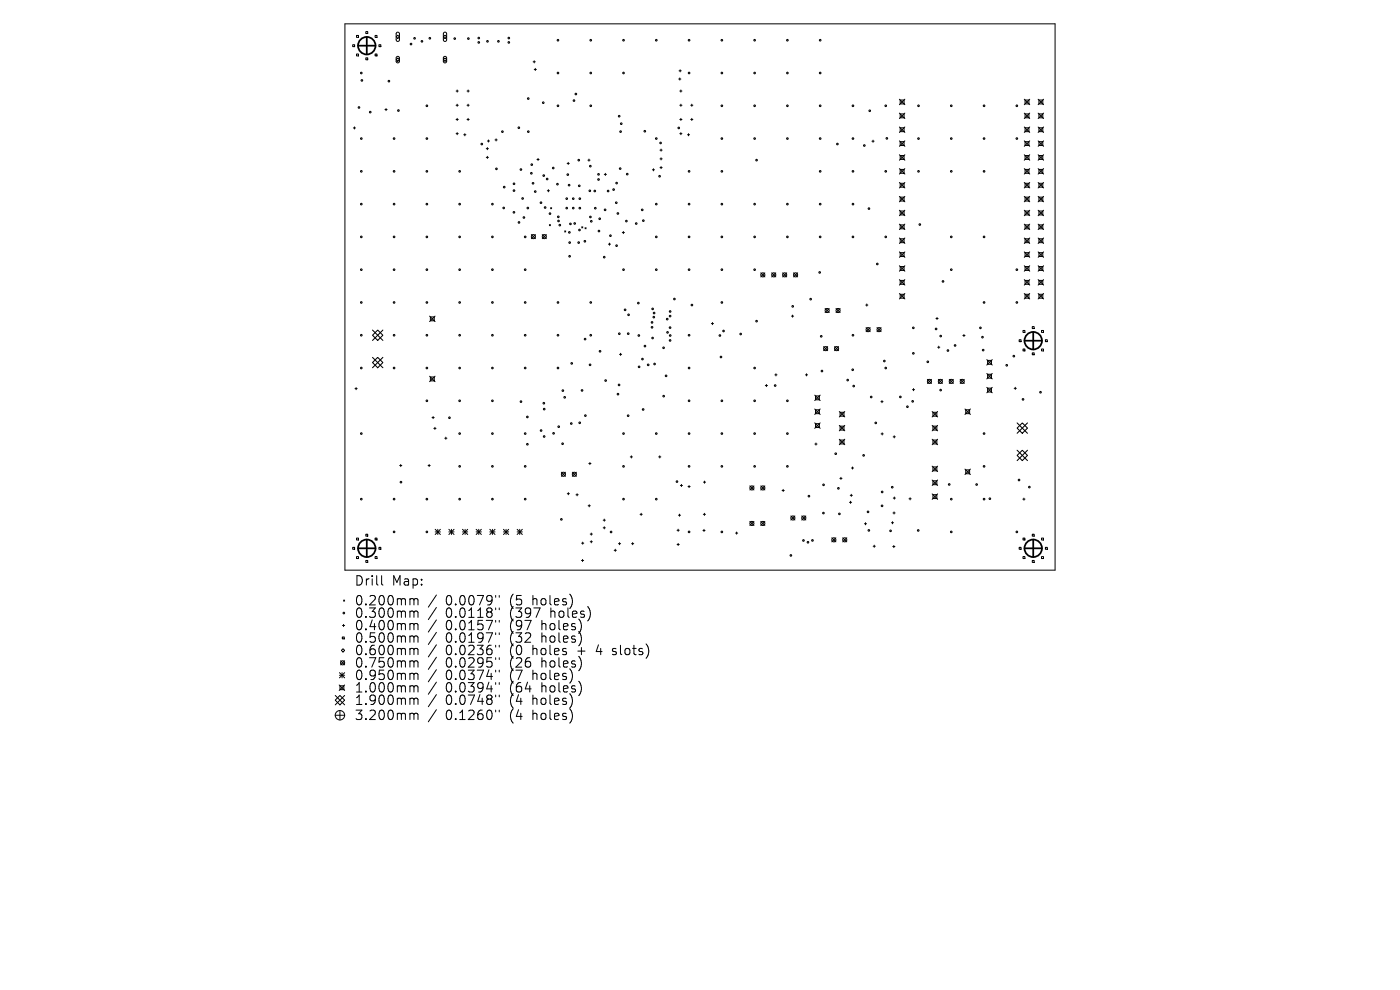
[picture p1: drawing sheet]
<svg xmlns="http://www.w3.org/2000/svg" width="297mm" height="210mm" viewBox="0 0 297 210" stroke-linecap="round" stroke-linejoin="round" font-family="sans-serif">
<defs><g id="words">
<g font-size="2.8">
<text x="75.1" y="124.5">Drill</text>
<text x="83.1" y="124.5">Map:</text>
<text x="75.1" y="128.7">0.200mm</text>
<text x="75.1" y="131.3">0.300mm</text>
<text x="94.6" y="128.7">0.0079&quot;</text>
<text x="94.6" y="131.3">0.0118&quot;</text>
<text x="108.3" y="128.7">(5</text>
<text x="108.3" y="131.3">(397</text>
<text x="113.2" y="128.7">holes)</text>
<text x="117.1" y="131.3">holes)</text>
<text x="75.1" y="134">0.400mm</text>
<text x="75.1" y="136.6">0.500mm</text>
<text x="94.6" y="134">0.0157&quot;</text>
<text x="94.6" y="136.6">0.0197&quot;</text>
<text x="108.3" y="134">(97</text>
<text x="108.3" y="136.6">(32</text>
<text x="115.2" y="134">holes)</text>
<text x="115.2" y="136.6">holes)</text>
<text x="75.1" y="139.3">0.600mm</text>
<text x="75.1" y="141.9">0.750mm</text>
<text x="94.6" y="139.3">0.0236&quot;</text>
<text x="94.6" y="141.9">0.0295&quot;</text>
<text x="108.3" y="139.3">(0</text>
<text x="108.3" y="141.9">(26</text>
<text x="113.2" y="139.3">holes</text>
<text x="115.2" y="141.9">holes)</text>
<text x="123" y="139.3">+</text>
<text x="127.2" y="139.3">4</text>
<text x="130.8" y="139.3">slots)</text>
<text x="75.1" y="144.5">0.950mm</text>
<text x="75.1" y="147.2">1.000mm</text>
<text x="75.1" y="149.8">1.900mm</text>
<text x="94.6" y="144.5">0.0374&quot;</text>
<text x="94.6" y="147.2">0.0394&quot;</text>
<text x="94.6" y="149.8">0.0748&quot;</text>
<text x="108.3" y="144.5">(7</text>
<text x="108.3" y="147.2">(64</text>
<text x="108.3" y="149.8">(4</text>
<text x="113.2" y="144.5">holes)</text>
<text x="113.2" y="149.8">holes)</text>
<text x="115.2" y="147.2">holes)</text>
<text x="75.1" y="153">3.200mm</text>
<text x="94.6" y="153">0.1260&quot;</text>
<text x="108.3" y="153">(4</text>
<text x="113.2" y="153">holes)</text>
</g>
</g></defs>
<g fill="none" stroke="#000" stroke-width=".21">
<path d="M73.2 5.1h150.6v115.8h-150.6zM74.8 9.5h.4v.4h-.4zM75.6 7.5h.4v.4h-.4zM75.6 11.5h.4v.4h-.4zM77.6 6.7h.4v.4h-.4zM77.6 12.3h.4v.4h-.4zM79.6 7.5h.4v.4h-.4zM79.6 11.5h.4v.4h-.4zM80.4 9.5h.4v.4h-.4zM84.1 6.9l.4-.1 .2 .3v1.4l-.2 .3-.5-.3zM84.1 12.1l.4-.1 .2 .2v.9l-.2 .2-.4-.2zM84.4 7.5l.3 .3-.3 .4-.4-.4z"/>
<path d="M84.4 12.3l.3 .3-.3 .4-.4-.4zM94.2 6.9l.3-.1 .2 .3v1.4l-.2 .3-.4-.3zM94.2 12.1l.3-.1 .2 .2v.9l-.2 .2-.4-.2zM94.4 7.5l.4 .3-.4 .4-.3-.4zM94.4 12.3l.4 .3-.4 .4-.3-.4zM96.8 19.3h.4M97 19.1v.4M99.1 19.3h.4M99.3 19.1v.4M113.1 13.1h.5M113.3 12.9v.4M113.3 14.7h.5"/>
<path d="M113.6 14.5v.5M144 16.8h.4M144.1 15h.4M144.2 19.3h.5M144.2 16.5v.5M144.3 14.8v.5M144.4 19.1v.4M75 27.1h.4M75.2 26.9v.5M81.7 23.2h.4M81.9 23v.5M96.8 22.3h.4"/>
<path d="M96.8 25.3h.4M96.8 28.4h.4M97 22.1v.5M97 25.1v.5M97 28.1v.5M98.4 28.6h.4M98.6 28.4v.4M99.1 22.3h.4M99.1 25.3h.4M99.3 22.1v.5M99.3 25.1v.5M103.2 31.5h.4"/>
<path d="M103.2 33.4h.4M103.4 31.3v.5M103.4 33.2v.4M103.4 29.9h.5M103.6 29.7v.4M105 29.7h.5M105.2 29.4v.5M113.9 33.8h.5M114.1 33.6v.5M120.3 34.7h.5M120.5 34.4v.5M124.7 34h.5"/>
<path d="M124.9 33.7v.5M128.2 37h.5M128.4 36.8v.4M138.4 36h.5M138.6 35.8v.4M140 31.8h.5M140 33.7h.5M140 35.6h.5M140.2 31.6v.5M140.2 33.5v.4M140.2 35.3v.5M144.2 22.3h.5"/>
<path d="M144.2 25.3h.5M144.2 28.4h.5M144.4 22.1v.5M144.4 25.1v.5M144.4 28.1v.5M145.8 28.6h.5M146.1 28.4v.4M146.5 22.3h.5M146.5 25.3h.5M146.8 22.1v.5M146.8 25.1v.5M185 30h.4"/>
<path d="M185.2 29.7v.5M190.8 21.1l1.2 1.1M190.8 24l1.2 1.2M190.8 26.9l1.2 1.2M190.8 29.9l1.2 1.1M190.8 32.8l1.2 1.2M190.8 35.8l1.2 1.1M190.8 38.7l1.2 1.2M191 21.2h.8v.8h-.8zM191 24.2h.8v.8h-.8zM191 27.1h.8v.8h-.8zM191 30.1h.8v.8h-.8z"/>
<path d="M191 33h.8v.8h-.8zM191 35.9h.8v.9h-.8zM191 38.9h.8v.8h-.8zM192 32.8l-1.2 1.2M192 21.1l-1.2 1.1M192 24l-1.2 1.2M192 26.9l-1.2 1.2M192 29.9l-1.2 1.1M192 35.8l-1.2 1.1M192 38.7l-1.2 1.2M217.3 21.1l1.2 1.1M217.3 24l1.2 1.2"/>
<path d="M217.3 26.9l1.2 1.2M217.3 29.9l1.2 1.1M217.3 32.8l1.2 1.2M217.3 35.8l1.2 1.1M217.3 38.7l1.2 1.2M217.5 21.2h.8v.8h-.8zM217.5 24.2h.8v.8h-.8zM217.5 27.1h.8v.8h-.8zM217.5 30.1h.8v.8h-.8zM217.5 33h.8v.8h-.8zM217.5 35.9h.8v.9h-.8zM217.5 38.9h.8v.8h-.8z"/>
<path d="M218.5 21.1l-1.2 1.1M218.5 24l-1.2 1.2M218.5 26.9l-1.2 1.2M218.5 29.9l-1.2 1.1M218.5 35.8l-1.2 1.1M218.5 32.8l-1.2 1.2M218.5 38.7l-1.2 1.2M220.2 24l1.2 1.2M220.2 26.9l1.2 1.2M220.2 29.9l1.2 1.1M220.2 32.8l1.2 1.2M220.2 35.8l1.2 1.1"/>
<path d="M220.2 38.7l1.2 1.2M220.2 21.1l1.2 1.1M220.4 21.2h.8v.8h-.8zM220.4 24.2h.8v.8h-.8zM220.4 27.1h.8v.8h-.8zM220.4 30.1h.8v.8h-.8zM220.4 33h.8v.8h-.8zM220.4 35.9h.8v.9h-.8zM220.4 38.9h.8v.8h-.8zM221.4 21.1l-1.2 1.1M221.4 24l-1.2 1.2M221.4 26.9l-1.2 1.2"/>
<path d="M221.4 32.8l-1.2 1.2M221.4 29.9l-1.2 1.1M221.4 35.8l-1.2 1.1M221.4 38.7l-1.2 1.2M112.7 49.8l.9 .8M113.6 49.8l-.9 .8M115 49.8l.9 .8M115.9 49.8l-.9 .8M116.1 40.5h.5M116.3 40.2v.5M116.5 47.6l.3 .3M116.8 47.6l-.3 .3"/>
<path d="M116.8 44.1l.2 .2M117 44.1l-.2 .2M119.8 49l.2 .2M120 49l-.2 .2M123.4 48.1l.2 .2M123.6 48.1l-.2 .2M124.1 48.3l.2 .2M124.3 48.3l-.2 .2M129.1 51.8h.4M129.3 51.6v.4M132 49.3h.5M132.2 49.1v.5"/>
<path d="M161.4 57.9l.9 .8M162.3 57.9l-.9 .8M163.7 57.9l.9 .8M164.6 57.9l-.9 .8M166 57.9l.9 .8M166.9 57.9l-.9 .8M168.3 57.9l.9 .8M169.2 57.9l-.9 .8M190.8 41.7l1.2 1.1M190.8 44.6l1.2 1.2M190.8 47.5l1.2 1.2M190.8 50.5l1.2 1.1"/>
<path d="M190.8 53.4l1.2 1.2M190.8 56.4l1.2 1.1M190.8 59.3l1.2 1.2M191 41.8h.8v.8h-.8zM191 44.8h.8v.8h-.8zM191 47.7h.8v.8h-.8zM191 50.7h.8v.8h-.8zM191 53.6h.8v.8h-.8zM191 56.5h.8v.9h-.8zM191 59.5h.8v.8h-.8zM192 41.7l-1.2 1.1M192 44.6l-1.2 1.2"/>
<path d="M192 47.5l-1.2 1.2M192 50.5l-1.2 1.1M192 53.4l-1.2 1.2M192 56.4l-1.2 1.1M192 59.3l-1.2 1.2M217.3 41.7l1.2 1.1M217.3 44.6l1.2 1.2M217.3 47.5l1.2 1.2M217.3 50.5l1.2 1.1M217.3 53.4l1.2 1.2M217.3 56.4l1.2 1.1M217.3 59.3l1.2 1.2"/>
<path d="M217.5 41.8h.8v.8h-.8zM217.5 44.8h.8v.8h-.8zM217.5 47.7h.8v.8h-.8zM217.5 50.7h.8v.8h-.8zM217.5 53.6h.8v.8h-.8zM217.5 56.5h.8v.9h-.8zM217.5 59.5h.8v.8h-.8zM218.5 41.7l-1.2 1.1M218.5 44.6l-1.2 1.2M218.5 47.5l-1.2 1.2M218.5 50.5l-1.2 1.1M218.5 53.4l-1.2 1.2"/>
<path d="M218.5 56.4l-1.2 1.1M218.5 59.3l-1.2 1.2M220.2 41.7l1.2 1.1M220.2 44.6l1.2 1.2M220.2 50.5l1.2 1.1M220.2 53.4l1.2 1.2M220.2 56.4l1.2 1.1M220.2 59.3l1.2 1.2M220.2 47.5l1.2 1.2M220.4 41.8h.8v.8h-.8zM220.4 44.8h.8v.8h-.8zM220.4 47.7h.8v.8h-.8z"/>
<path d="M220.4 50.7h.8v.8h-.8zM220.4 53.6h.8v.8h-.8zM220.4 56.5h.8v.9h-.8zM220.4 59.5h.8v.8h-.8zM221.4 41.7l-1.2 1.1M221.4 44.6l-1.2 1.2M221.4 47.5l-1.2 1.2M221.4 50.5l-1.2 1.1M221.4 53.4l-1.2 1.2M221.4 56.4l-1.2 1.1M221.4 59.3l-1.2 1.2M91.1 67.1l1.2 1.1"/>
<path d="M91.1 79.8l1.2 1.2M91.3 67.2h.8v.8h-.8zM91.3 80h.8v.8h-.8zM92.3 67.1l-1.2 1.1M92.3 79.8l-1.2 1.2M131.4 75.2h.5M131.7 74.9v.5M150.9 68.6h.5M151.1 68.4v.5M164.4 79.5h.4M164.6 79.3v.4M167.9 67.1h.5"/>
<path d="M168.1 66.8v.5M170.9 79.5h.4M171.1 79.3v.4M174.7 73.5l.9 .9M175 65.4l.9 .9M175.6 73.5l-.9 .9M175.9 65.4l-.9 .9M177 73.5l.9 .9M177.4 65.4l.8 .9M177.9 73.5l-.9 .9M178.2 65.4l-.8 .9M183.7 64.7h.4"/>
<path d="M183.7 69.5l.9 .9M183.9 64.5v.4M184.6 69.5l-.9 .9M186 69.5l.9 .9M186.9 69.5l-.9 .9M190.8 62.3l1.2 1.1M191 62.4h.8v.8h-.8zM192 62.3l-1.2 1.1M198.6 67.6h.4M198.8 67.3v.5M198.9 73.7h.5M199.2 73.4v.5"/>
<path d="M204.3 71.2h.4M204.5 70.9v.5M209.3 76.3l1.2 1.1M209.3 79.2l1.2 1.2M209.5 76.5h.8v.8h-.8zM209.5 79.4h.8v.8h-.8zM210.5 76.3l-1.2 1.1M210.5 79.2l-1.2 1.2M216.2 72.1h.4v.4h-.4zM217 70.1h.4v.4h-.4zM217 74h.4v.4h-.4zM217.3 62.3l1.2 1.1"/>
<path d="M217.5 62.4h.8v.8h-.8zM218.5 62.3l-1.2 1.1M219 69.3h.4v.4h-.4zM219 74.8h.4v.5h-.4zM220.2 62.3l1.2 1.1M220.4 62.4h.8v.8h-.8zM221 70.1h.4v.4h-.4zM221 74h.4v.4h-.4zM221.4 62.3l-1.2 1.1M221.8 72.1h.4v.4h-.4zM75.3 82.4h.5M75.5 82.2v.5"/>
<path d="M84.8 98.8h.4M85 98.5v.5M90.8 98.8h.5M91 98.5v.5M91.7 88.6h.4M91.9 88.3v.5M92 90.9h.5M92.3 90.6v.5M94.3 93h.5M94.6 92.7v.5M124.9 98.3h.5M125.1 98.1v.5"/>
<path d="M133.7 96.9h.5M133.9 96.7v.5M139.7 96.9h.5M140 96.7v.5M162.4 81.8h.4M162.6 81.6v.4M172.8 83.8l1.2 1.2M172.8 86.8l1.2 1.1M172.8 89.7l1.2 1.2M172.9 94.2h.4M173 84h.8v.8h-.8zM173 86.9h.8v.8h-.8z"/>
<path d="M173 89.9h.8v.8h-.8zM173.1 94v.4M174 83.8l-1.2 1.2M174 86.8l-1.2 1.1M174 89.7l-1.2 1.2M178.1 87.3l1.1 1.2M178.1 90.2l1.1 1.2M178.1 93.2l1.1 1.1M178.2 87.5h.8v.8h-.8zM178.2 90.4h.8v.8h-.8zM178.2 93.3h.8v.9h-.8zM179.2 87.3l-1.1 1.2"/>
<path d="M179.2 90.2l-1.1 1.2M179.2 93.2l-1.1 1.1M180.6 99.3h.5M180.9 99v.5M186.9 85.2h.4M186.9 92h.5M187.1 85v.4M187.1 91.8v.5M189.5 92.7h.4M189.7 92.4v.5M193.6 82.7h.4M193.8 82.4v.5"/>
<path d="M196.7 80.5l.9 .8M197.6 80.5l-.9 .8M197.8 87.3l1.1 1.2M197.8 90.2l1.1 1.2M197.8 93.2l1.1 1.1M197.8 98.9l1.1 1.1M197.9 87.5h.8v.8h-.8zM197.9 90.4h.8v.8h-.8zM197.9 93.3h.8v.9h-.8zM197.9 99.1h.8v.8h-.8zM198.9 87.3l-1.1 1.2M198.9 90.2l-1.1 1.2"/>
<path d="M198.9 93.2l-1.1 1.1M198.9 98.9l-1.1 1.1M199.1 80.5l.8 .8M199.9 80.5l-.8 .8M201.4 80.5l.8 .8M202.2 80.5l-.8 .8M203.7 80.5l.9 .8M204.6 80.5l-.9 .8M204.7 86.8l1.2 1.1M204.7 99.5l1.2 1.2M204.9 86.9h.8v.8h-.8zM204.9 99.7h.8v.8h-.8z"/>
<path d="M205.9 86.8l-1.2 1.1M205.9 99.5l-1.2 1.2M209.3 82.2l1.2 1.1M209.5 82.3h.8v.9h-.8zM210.5 82.2l-1.2 1.1M215.2 82.4h.4M215.4 82.2v.4M74.8 116.1h.4v.4h-.4zM75.6 114.1h.4v.4h-.4zM75.6 118.1h.4v.4h-.4zM77.6 113.3h.4v.4h-.4zM77.6 118.9h.4v.4h-.4z"/>
<path d="M79.6 114.1h.4v.4h-.4zM79.6 118.1h.4v.4h-.4zM80.4 116.1h.4v.4h-.4zM92.3 112.3l1.1 1.1M92.3 112.8h1.1M92.9 112.3v1.1M93.4 112.3l-1.1 1.1M95.2 112.8h1.1M95.2 112.3l1.1 1.1M95.8 112.3v1.1M96.3 112.3l-1.1 1.1M98.1 112.8h1.1"/>
<path d="M98.1 112.3l1.1 1.1M98.7 112.3v1.1M99.2 112.3l-1.1 1.1M101 112.8h1.1M101 112.3l1.1 1.1M101.6 112.3v1.1M102.1 112.3l-1.1 1.1M103.9 112.8h1.1M103.9 112.3l1.1 1.1M104.5 112.3v1.1M105 112.3l-1.1 1.1M106.8 112.8h1.1"/>
<path d="M106.8 112.3l1.1 1.1M107.4 112.3v1.1M107.9 112.3l-1.1 1.1M109.7 112.8h1.1M109.7 112.3l1.1 1.1M110.3 112.3v1.1M110.8 112.3l-1.1 1.1M119.1 100.2l.9 .8M120 100.2l-.9 .8M120.3 104.7h.5M120.6 104.5v.5M121.4 100.2l.9 .8"/>
<path d="M122.2 105h.5M122.3 100.2l-.9 .8M122.4 104.7v.5M123.4 118.9h.4M123.4 115.2h.4M123.6 118.7v.4M123.6 115v.5M124.8 107.3h.4M125 107.1v.4M125.2 113.3h.5M125.2 114.9h.5M125.4 113.1v.4"/>
<path d="M125.4 114.7v.5M128 110.3h.4M128 112h.4M128.2 110.1v.5M128.2 111.7v.5M130.3 116.7h.5M130.5 116.5v.5M131.2 115.3h.5M131.4 115.1v.5M134 115.3h.4M134.2 115.1v.5M135.8 109.1h.4"/>
<path d="M136 108.9v.4M143.6 112.5h.5M143.6 115.5h.5M143.9 112.3v.4M143.9 115.3v.4M143.9 109.3h.5M144.2 109.1v.4M144.3 103h.5M144.6 102.8v.4M146 103.2h.4M146.2 103v.4M149.1 112.5h.5"/>
<path d="M149.2 109.1h.5M149.2 102.3h.5M149.4 112.3v.5M149.4 108.9v.4M149.5 102v.5M156 113.1h.5M156.3 112.9v.4M159.1 103.1l.8 .8M159.1 110.6l.8 .9M159.9 103.1l-.8 .8M159.9 110.6l-.8 .9M161.4 103.1l.9 .8"/>
<path d="M161.4 110.6l.9 .9M162.3 103.1l-.9 .8M162.3 110.6l-.9 .9M165.9 104h.5M166.1 103.8v.5M167.8 109.4l.8 .9M168.6 109.4l-.8 .9M170.1 109.4l.9 .9M171 109.4l-.9 .9M176.5 114.1l.8 .8M177.3 114.1l-.8 .8M178.2 101.5h.4"/>
<path d="M178.4 101.2v.5M178.8 114.1l.8 .8M179.6 114.1l-.8 .8M180.2 106.6h.5M180.4 105.1h.4M180.4 106.3v.5M180.6 104.8v.5M183.4 111.1h.4M183.6 110.9v.4M185.2 115.9h.5M185.5 115.6v.5M189.1 110.9h.5"/>
<path d="M189.3 110.7v.4M189.4 115.9h.5M189.4 108.8h.5M189.5 105.7h.5M189.6 115.7v.5M189.7 108.6v.4M189.7 105.4v.5M192.8 105.8h.5M193.1 105.6v.4M197.8 101.8l1.1 1.2M197.8 104.8l1.1 1.1M197.9 102h.8v.8h-.8z"/>
<path d="M197.9 104.9h.8v.9h-.8zM198.9 101.8l-1.1 1.2M198.9 104.8l-1.1 1.1M216.2 116.1h.4v.4h-.4zM217 105.9h.5M217 114.1h.4v.4h-.4zM217 118.1h.4v.4h-.4zM217.2 105.6v.5M219 113.3h.4v.4h-.4zM219 118.9h.4v.4h-.4zM221 114.1h.4v.4h-.4zM221 118.1h.4v.4h-.4z"/>
<path d="M221.8 116.1h.4v.4h-.4zM72.6 135.1h.4v.4h-.4zM72.7 132.7h.4M72.8 137.6l.3 .4-.3 .3-.4-.3zM72.9 127.3l.2 .2M72.9 132.5v.4M73.1 127.3l-.2 .2M81 122.1v1.7l.2 .3M87.2 127h.3l.3 .3M87.2 129.6h.3l.3 .3M87.2 132.3h.3l.3 .3M87.2 134.9h.3l.3 .3"/>
<path d="M87.2 137.5h.3l.3 .3M87.8 127.3l.3-.3 .5 .1 .1 1.2M87.8 127.3v1M87.8 129.9v1.1M87.8 132.6v1M87.8 135.2v1M87.8 137.8v1.1M87.8 129.9l.3-.3 .5 .1 .1 1.3M87.8 132.6l.3-.3 .5 .1 .1 1.2M87.8 135.2l.3-.3 .5 .1 .1 1.2M87.8 137.8l.3-.3 .5 .1 .1 1.3M92.6 126.2l-1.7 2.6"/>
<path d="M92.6 128.9l-1.7 2.5M92.6 131.5l-1.7 2.6M92.6 134.1l-1.7 2.6M92.6 136.8l-1.7 2.6M92.6 139.4l-1.7 2.6M105.2 126.3v.4M105.2 129v.3M105.2 131.6v.4M105.2 134.2v.4M105.2 136.9v.4M105.2 139.5v.4M105.9 126.3v.4"/>
<path d="M105.9 129v.3M105.9 131.6v.4M105.9 134.2v.4M105.9 136.9v.4M105.9 139.5v.4M129.9 138.8l.2 .1M130 137.6v.5M71.1 148.5l1-1 1 1-1 1zM71.1 147.5l2 2M71.1 151.7h2M72 145.3l1.1 1.2M72 142.7l1.1 1.1"/>
<path d="M72 143.2h1.1M72.1 150.7v2M72.1 145.5h.8v.8h-.8zM72.2 140.2l.9 .8M72.6 142.7v1.1M73.1 140.2l-.9 .8M73.1 142.7l-1.1 1.1M73.1 145.3l-1.1 1.2M73.1 147.5l-2 2M87.2 140.2l.5 .1 .1 .2M87.2 142.8h.3l.3 .3M87.2 145.5h.3l.3 .3"/>
<path d="M87.2 148.1h.3l.3 .3M87.2 151.3h.3l.3 .3M87.8 140.5v1M87.8 143.1v1.1M87.8 145.8v1M87.8 148.4v1M87.8 151.6v1M87.8 140.5l.3-.3 .5 .1 .1 1.2M87.8 143.1l.3-.3 .5 .1 .1 1.3M87.8 145.8l.3-.3 .5 .1 .1 1.2M87.8 148.4l.3-.3 .5 .1 .1 1.2M87.8 151.6l.3-.3 .5 .1 .1 1.2"/>
<path d="M92.6 142.1l-1.7 2.5M92.6 144.7l-1.7 2.6M92.6 147.3l-1.7 2.6M92.6 150.5l-1.7 2.6M105.2 142.2v.3M105.2 144.8v.4M105.2 147.4v.4M105.2 150.6v.4M105.9 142.2v.3M105.9 144.8v.4M105.9 147.4v.4M105.9 150.6v.4"/>
<circle cx="76.7" cy="15.5" r=".17"/>
<circle cx="76.8" cy="17.1" r=".17"/>
<circle cx="82.5" cy="17.2" r=".17"/>
<circle cx="87.2" cy="9.3" r=".17"/>
<circle cx="87.9" cy="8.1" r=".17"/>
<circle cx="89.5" cy="8.8" r=".17"/>
<circle cx="91.2" cy="8.1" r=".17"/>
<circle cx="96.5" cy="8.2" r=".17"/>
<circle cx="99.4" cy="8.2" r=".17"/>
<circle cx="101.6" cy="9" r=".17"/>
<circle cx="101.6" cy="8.1" r=".17"/>
<circle cx="103.4" cy="8.8" r=".17"/>
<circle cx="105.7" cy="8.8" r=".17"/>
<circle cx="107.9" cy="8.1" r=".17"/>
<circle cx="107.9" cy="9" r=".17"/>
<circle cx="118.4" cy="15.5" r=".17"/>
<circle cx="118.4" cy="8.5" r=".17"/>
<circle cx="122.2" cy="19.9" r=".17"/>
<circle cx="125.3" cy="15.5" r=".17"/>
<circle cx="125.3" cy="8.5" r=".17"/>
<circle cx="132.3" cy="15.5" r=".17"/>
<circle cx="132.3" cy="8.5" r=".17"/>
<circle cx="139.2" cy="8.5" r=".17"/>
<circle cx="146.2" cy="15.5" r=".17"/>
<circle cx="146.2" cy="8.5" r=".17"/>
<circle cx="153.1" cy="15.5" r=".17"/>
<circle cx="153.1" cy="8.5" r=".17"/>
<circle cx="160.1" cy="15.5" r=".17"/>
<circle cx="160.1" cy="8.5" r=".17"/>
<circle cx="167" cy="15.5" r=".17"/>
<circle cx="167" cy="8.5" r=".17"/>
<circle cx="174" cy="15.5" r=".17"/>
<circle cx="174" cy="8.5" r=".17"/>
<circle cx="76.2" cy="22.8" r=".17"/>
<circle cx="76.7" cy="29.4" r=".17"/>
<circle cx="76.7" cy="36.3" r=".17"/>
<circle cx="78.5" cy="23.8" r=".17"/>
<circle cx="83.6" cy="29.4" r=".17"/>
<circle cx="83.6" cy="36.3" r=".17"/>
<circle cx="84.5" cy="23.4" r=".17"/>
<circle cx="90.6" cy="22.4" r=".17"/>
<circle cx="90.6" cy="29.4" r=".17"/>
<circle cx="90.6" cy="36.3" r=".17"/>
<circle cx="97.5" cy="36.3" r=".17"/>
<circle cx="102.2" cy="30.6" r=".17"/>
<circle cx="105.3" cy="35.8" r=".17"/>
<circle cx="106.6" cy="27.9" r=".17"/>
<circle cx="107" cy="39.7" r=".17"/>
<circle cx="109" cy="39" r=".17"/>
<circle cx="110.1" cy="27.1" r=".17"/>
<circle cx="110.5" cy="36" r=".17"/>
<circle cx="112.1" cy="20.9" r=".17"/>
<circle cx="112.1" cy="27.9" r=".17"/>
<circle cx="112.7" cy="36.8" r=".17"/>
<circle cx="112.8" cy="34.9" r=".17"/>
<circle cx="113.1" cy="38.9" r=".17"/>
<circle cx="115.2" cy="21.8" r=".17"/>
<circle cx="115.4" cy="37.3" r=".17"/>
<circle cx="116.1" cy="38" r=".17"/>
<circle cx="117.4" cy="35.6" r=".17"/>
<circle cx="118.3" cy="39.1" r=".17"/>
<circle cx="118.4" cy="22.4" r=".17"/>
<circle cx="120.4" cy="37" r=".17"/>
<circle cx="120.7" cy="39.3" r=".17"/>
<circle cx="121.8" cy="21.3" r=".17"/>
<circle cx="122.8" cy="34" r=".17"/>
<circle cx="122.9" cy="39.4" r=".17"/>
<circle cx="125.2" cy="35.2" r=".17"/>
<circle cx="125.3" cy="22.4" r=".17"/>
<circle cx="127" cy="37" r=".17"/>
<circle cx="127" cy="38.1" r=".17"/>
<circle cx="130.8" cy="38.8" r=".17"/>
<circle cx="131.4" cy="24.6" r=".17"/>
<circle cx="131.6" cy="35.8" r=".17"/>
<circle cx="131.7" cy="27.9" r=".17"/>
<circle cx="131.8" cy="26.2" r=".17"/>
<circle cx="133.1" cy="36.9" r=".17"/>
<circle cx="136.8" cy="27.8" r=".17"/>
<circle cx="139.2" cy="29.4" r=".17"/>
<circle cx="139.9" cy="37.4" r=".17"/>
<circle cx="140.1" cy="30.3" r=".17"/>
<circle cx="144" cy="27.1" r=".17"/>
<circle cx="146.2" cy="36.3" r=".17"/>
<circle cx="153.1" cy="22.4" r=".17"/>
<circle cx="153.1" cy="29.4" r=".17"/>
<circle cx="153.1" cy="36.3" r=".17"/>
<circle cx="160.1" cy="22.4" r=".17"/>
<circle cx="160.1" cy="29.4" r=".17"/>
<circle cx="160.5" cy="34" r=".17"/>
<circle cx="167" cy="22.4" r=".17"/>
<circle cx="167" cy="29.4" r=".17"/>
<circle cx="174" cy="22.4" r=".17"/>
<circle cx="174" cy="29.4" r=".17"/>
<circle cx="174" cy="36.3" r=".17"/>
<circle cx="177.6" cy="30.6" r=".17"/>
<circle cx="180.9" cy="29.4" r=".17"/>
<circle cx="180.9" cy="22.4" r=".17"/>
<circle cx="180.9" cy="36.3" r=".17"/>
<circle cx="183.4" cy="30.9" r=".17"/>
<circle cx="184.5" cy="23.5" r=".17"/>
<circle cx="187.9" cy="22.4" r=".17"/>
<circle cx="187.9" cy="36.3" r=".17"/>
<circle cx="188.1" cy="29.4" r=".17"/>
<circle cx="194.9" cy="22.4" r=".17"/>
<circle cx="194.9" cy="29.4" r=".17"/>
<circle cx="194.9" cy="36.3" r=".17"/>
<circle cx="201.8" cy="22.4" r=".17"/>
<circle cx="201.8" cy="29.4" r=".17"/>
<circle cx="201.8" cy="36.3" r=".17"/>
<circle cx="208.8" cy="22.4" r=".17"/>
<circle cx="208.8" cy="29.4" r=".17"/>
<circle cx="208.8" cy="36.3" r=".17"/>
<circle cx="215.7" cy="29.4" r=".17"/>
<circle cx="215.7" cy="22.4" r=".17"/>
<circle cx="76.7" cy="50.3" r=".17"/>
<circle cx="76.7" cy="57.2" r=".17"/>
<circle cx="76.7" cy="43.3" r=".17"/>
<circle cx="83.6" cy="50.3" r=".17"/>
<circle cx="83.6" cy="57.2" r=".17"/>
<circle cx="83.6" cy="43.3" r=".17"/>
<circle cx="90.6" cy="50.3" r=".17"/>
<circle cx="90.6" cy="57.2" r=".17"/>
<circle cx="90.6" cy="43.3" r=".17"/>
<circle cx="97.5" cy="50.3" r=".17"/>
<circle cx="97.5" cy="57.2" r=".17"/>
<circle cx="97.5" cy="43.3" r=".17"/>
<circle cx="104.5" cy="50.3" r=".17"/>
<circle cx="104.5" cy="57.2" r=".17"/>
<circle cx="104.5" cy="43.3" r=".17"/>
<circle cx="106.9" cy="44.1" r=".17"/>
<circle cx="109" cy="45" r=".17"/>
<circle cx="109" cy="40.4" r=".17"/>
<circle cx="110.1" cy="47.2" r=".17"/>
<circle cx="110.9" cy="42.1" r=".17"/>
<circle cx="111.1" cy="46.1" r=".17"/>
<circle cx="111.4" cy="50.3" r=".17"/>
<circle cx="111.4" cy="57.2" r=".17"/>
<circle cx="112" cy="44.1" r=".17"/>
<circle cx="113.2" cy="50.2" r=".43"/>
<circle cx="113.5" cy="40.6" r=".17"/>
<circle cx="114.8" cy="43" r=".17"/>
<circle cx="115.5" cy="50.2" r=".43"/>
<circle cx="115.6" cy="44" r=".17"/>
<circle cx="116.7" cy="45.3" r=".17"/>
<circle cx="118.4" cy="46" r=".17"/>
<circle cx="118.5" cy="46.9" r=".17"/>
<circle cx="118.8" cy="47.8" r=".17"/>
<circle cx="120.2" cy="42.1" r=".17"/>
<circle cx="120.2" cy="44.1" r=".17"/>
<circle cx="120.8" cy="49.3" r=".17"/>
<circle cx="120.8" cy="54.4" r=".17"/>
<circle cx="120.8" cy="51.5" r=".17"/>
<circle cx="121" cy="47.5" r=".17"/>
<circle cx="121.6" cy="42.1" r=".17"/>
<circle cx="121.6" cy="44.1" r=".17"/>
<circle cx="121.9" cy="47.4" r=".17"/>
<circle cx="122.8" cy="51.5" r=".17"/>
<circle cx="122.9" cy="48.8" r=".17"/>
<circle cx="123" cy="42.1" r=".17"/>
<circle cx="123" cy="44.1" r=".17"/>
<circle cx="124.1" cy="51.2" r=".17"/>
<circle cx="125.1" cy="40.5" r=".17"/>
<circle cx="125.3" cy="46" r=".17"/>
<circle cx="125.4" cy="46.9" r=".17"/>
<circle cx="126.2" cy="40.5" r=".17"/>
<circle cx="126.3" cy="44.2" r=".17"/>
<circle cx="127.1" cy="49" r=".17"/>
<circle cx="127.2" cy="46.4" r=".17"/>
<circle cx="128.2" cy="54.5" r=".17"/>
<circle cx="128.4" cy="44.5" r=".17"/>
<circle cx="129" cy="40.5" r=".17"/>
<circle cx="129.5" cy="50" r=".17"/>
<circle cx="130.2" cy="40.2" r=".17"/>
<circle cx="130.7" cy="43" r=".17"/>
<circle cx="130.8" cy="52.1" r=".17"/>
<circle cx="131.1" cy="45.3" r=".17"/>
<circle cx="132.3" cy="57.2" r=".17"/>
<circle cx="132.9" cy="46.9" r=".17"/>
<circle cx="135" cy="47.4" r=".17"/>
<circle cx="136.2" cy="44.5" r=".17"/>
<circle cx="136.5" cy="46.8" r=".17"/>
<circle cx="139.2" cy="50.3" r=".17"/>
<circle cx="139.2" cy="57.2" r=".17"/>
<circle cx="139.2" cy="43.3" r=".17"/>
<circle cx="146.2" cy="50.3" r=".17"/>
<circle cx="146.2" cy="57.2" r=".17"/>
<circle cx="146.2" cy="43.3" r=".17"/>
<circle cx="153.1" cy="50.3" r=".17"/>
<circle cx="153.1" cy="57.2" r=".17"/>
<circle cx="153.1" cy="43.3" r=".17"/>
<circle cx="160.1" cy="50.3" r=".17"/>
<circle cx="160.1" cy="57.2" r=".17"/>
<circle cx="160.1" cy="43.3" r=".17"/>
<circle cx="161.8" cy="58.3" r=".43"/>
<circle cx="164.1" cy="58.3" r=".43"/>
<circle cx="166.5" cy="58.3" r=".43"/>
<circle cx="167" cy="50.3" r=".17"/>
<circle cx="167" cy="43.3" r=".17"/>
<circle cx="168.8" cy="58.3" r=".43"/>
<circle cx="173.9" cy="57.8" r=".17"/>
<circle cx="174" cy="50.3" r=".17"/>
<circle cx="174" cy="43.3" r=".17"/>
<circle cx="180.9" cy="50.3" r=".17"/>
<circle cx="180.9" cy="43.3" r=".17"/>
<circle cx="184.3" cy="44.3" r=".17"/>
<circle cx="186.1" cy="56" r=".17"/>
<circle cx="187.9" cy="50.3" r=".17"/>
<circle cx="195.1" cy="47.6" r=".17"/>
<circle cx="200.1" cy="59.7" r=".17"/>
<circle cx="201.8" cy="50.3" r=".17"/>
<circle cx="201.8" cy="57.2" r=".17"/>
<circle cx="208.8" cy="50.3" r=".17"/>
<circle cx="215.7" cy="57.2" r=".17"/>
<circle cx="76.7" cy="78.1" r=".17"/>
<circle cx="76.7" cy="64.2" r=".17"/>
<circle cx="76.7" cy="71.1" r=".17"/>
<circle cx="83.6" cy="78.1" r=".17"/>
<circle cx="83.6" cy="71.1" r=".17"/>
<circle cx="83.6" cy="64.2" r=".17"/>
<circle cx="90.6" cy="78.1" r=".17"/>
<circle cx="90.6" cy="64.2" r=".17"/>
<circle cx="90.6" cy="71.1" r=".17"/>
<circle cx="97.5" cy="78.1" r=".17"/>
<circle cx="97.5" cy="71.1" r=".17"/>
<circle cx="97.5" cy="64.2" r=".17"/>
<circle cx="104.5" cy="78.1" r=".17"/>
<circle cx="104.5" cy="64.2" r=".17"/>
<circle cx="104.5" cy="71.1" r=".17"/>
<circle cx="111.4" cy="78.1" r=".17"/>
<circle cx="111.4" cy="64.2" r=".17"/>
<circle cx="111.4" cy="71.1" r=".17"/>
<circle cx="118.4" cy="78.1" r=".17"/>
<circle cx="118.4" cy="64.2" r=".17"/>
<circle cx="118.4" cy="71.1" r=".17"/>
<circle cx="121.3" cy="77.1" r=".17"/>
<circle cx="124.1" cy="71.9" r=".17"/>
<circle cx="125.2" cy="77.4" r=".17"/>
<circle cx="125.3" cy="64.2" r=".17"/>
<circle cx="125.3" cy="71.1" r=".17"/>
<circle cx="127.3" cy="74.5" r=".17"/>
<circle cx="131.4" cy="70.8" r=".17"/>
<circle cx="132.6" cy="65.7" r=".17"/>
<circle cx="133.3" cy="70.8" r=".17"/>
<circle cx="133.3" cy="66.8" r=".17"/>
<circle cx="135.4" cy="64.3" r=".17"/>
<circle cx="135.5" cy="71.2" r=".17"/>
<circle cx="135.6" cy="77.8" r=".17"/>
<circle cx="136.3" cy="76.2" r=".17"/>
<circle cx="136.8" cy="73.4" r=".17"/>
<circle cx="137.5" cy="77.4" r=".17"/>
<circle cx="138.3" cy="68.4" r=".17"/>
<circle cx="138.3" cy="69.4" r=".17"/>
<circle cx="138.4" cy="71.7" r=".17"/>
<circle cx="138.5" cy="65.5" r=".17"/>
<circle cx="138.7" cy="67.3" r=".17"/>
<circle cx="138.8" cy="66.4" r=".17"/>
<circle cx="138.9" cy="77.2" r=".17"/>
<circle cx="140.8" cy="73.8" r=".17"/>
<circle cx="141.3" cy="79.7" r=".17"/>
<circle cx="141.5" cy="67.7" r=".17"/>
<circle cx="141.6" cy="70.5" r=".17"/>
<circle cx="142.1" cy="69.5" r=".17"/>
<circle cx="142.2" cy="72.2" r=".17"/>
<circle cx="142.2" cy="67.1" r=".17"/>
<circle cx="142.2" cy="66.1" r=".17"/>
<circle cx="142.2" cy="71.2" r=".17"/>
<circle cx="143.1" cy="63.4" r=".17"/>
<circle cx="146.2" cy="78.1" r=".17"/>
<circle cx="146.2" cy="71.1" r=".17"/>
<circle cx="146.8" cy="64.7" r=".17"/>
<circle cx="152.7" cy="71.2" r=".17"/>
<circle cx="152.9" cy="75.7" r=".17"/>
<circle cx="153.1" cy="64.2" r=".17"/>
<circle cx="153.5" cy="70.2" r=".17"/>
<circle cx="157.1" cy="70.9" r=".17"/>
<circle cx="160.1" cy="78.1" r=".17"/>
<circle cx="160.5" cy="68.1" r=".17"/>
<circle cx="168.2" cy="65" r=".17"/>
<circle cx="172" cy="63.5" r=".17"/>
<circle cx="174.2" cy="71.3" r=".17"/>
<circle cx="174.4" cy="78.7" r=".17"/>
<circle cx="175.2" cy="74" r=".43"/>
<circle cx="175.5" cy="65.9" r=".43"/>
<circle cx="177.5" cy="74" r=".43"/>
<circle cx="177.8" cy="65.9" r=".43"/>
<circle cx="180.9" cy="78.4" r=".17"/>
<circle cx="180.9" cy="71.1" r=".17"/>
<circle cx="184.2" cy="69.9" r=".43"/>
<circle cx="186.5" cy="69.9" r=".43"/>
<circle cx="187.6" cy="76.6" r=".17"/>
<circle cx="187.9" cy="78.1" r=".17"/>
<circle cx="193.8" cy="69.5" r=".17"/>
<circle cx="193.8" cy="75" r=".17"/>
<circle cx="196.8" cy="76.7" r=".17"/>
<circle cx="198.6" cy="69.8" r=".17"/>
<circle cx="199.6" cy="71.3" r=".17"/>
<circle cx="201.1" cy="74.4" r=".17"/>
<circle cx="202.6" cy="73.3" r=".17"/>
<circle cx="208" cy="69.5" r=".17"/>
<circle cx="208.4" cy="71.5" r=".17"/>
<circle cx="208.6" cy="74.3" r=".17"/>
<circle cx="208.8" cy="64.2" r=".17"/>
<circle cx="213.6" cy="77.5" r=".17"/>
<circle cx="215.1" cy="75.5" r=".17"/>
<circle cx="215.7" cy="64.2" r=".17"/>
<circle cx="76.7" cy="92" r=".17"/>
<circle cx="90.6" cy="85" r=".17"/>
<circle cx="95.3" cy="88.6" r=".17"/>
<circle cx="97.5" cy="85" r=".17"/>
<circle cx="97.5" cy="92" r=".17"/>
<circle cx="97.5" cy="98.9" r=".17"/>
<circle cx="104.5" cy="92" r=".17"/>
<circle cx="104.5" cy="85" r=".17"/>
<circle cx="104.5" cy="98.9" r=".17"/>
<circle cx="110.5" cy="85.2" r=".17"/>
<circle cx="111.4" cy="92" r=".17"/>
<circle cx="111.4" cy="98.9" r=".17"/>
<circle cx="111.9" cy="88.4" r=".17"/>
<circle cx="111.9" cy="94.2" r=".17"/>
<circle cx="114.8" cy="91.3" r=".17"/>
<circle cx="115.4" cy="85.5" r=".17"/>
<circle cx="115.4" cy="92.6" r=".17"/>
<circle cx="115.5" cy="86.8" r=".17"/>
<circle cx="117.4" cy="91.9" r=".17"/>
<circle cx="118.5" cy="90.5" r=".17"/>
<circle cx="119.4" cy="94.1" r=".17"/>
<circle cx="119.4" cy="82.9" r=".17"/>
<circle cx="119.8" cy="84.3" r=".17"/>
<circle cx="121.2" cy="89.8" r=".17"/>
<circle cx="123" cy="89.7" r=".17"/>
<circle cx="123.5" cy="82.8" r=".17"/>
<circle cx="124.2" cy="88.2" r=".17"/>
<circle cx="128.5" cy="80.7" r=".17"/>
<circle cx="131.1" cy="83.6" r=".17"/>
<circle cx="131.3" cy="81.7" r=".17"/>
<circle cx="132.3" cy="92" r=".17"/>
<circle cx="132.3" cy="98.9" r=".17"/>
<circle cx="133.3" cy="88.2" r=".17"/>
<circle cx="136.4" cy="86.9" r=".17"/>
<circle cx="139.2" cy="92" r=".17"/>
<circle cx="140.8" cy="84" r=".17"/>
<circle cx="146.2" cy="85" r=".17"/>
<circle cx="146.2" cy="92" r=".17"/>
<circle cx="146.2" cy="98.9" r=".17"/>
<circle cx="153.1" cy="85" r=".17"/>
<circle cx="153.1" cy="92" r=".17"/>
<circle cx="153.1" cy="98.9" r=".17"/>
<circle cx="160.1" cy="92" r=".17"/>
<circle cx="160.1" cy="85" r=".17"/>
<circle cx="160.1" cy="98.9" r=".17"/>
<circle cx="164.5" cy="81.8" r=".17"/>
<circle cx="167" cy="85" r=".17"/>
<circle cx="167" cy="92" r=".17"/>
<circle cx="167" cy="98.9" r=".17"/>
<circle cx="177.3" cy="96.2" r=".17"/>
<circle cx="179.8" cy="80.6" r=".17"/>
<circle cx="181.1" cy="81.9" r=".17"/>
<circle cx="183.2" cy="96.6" r=".17"/>
<circle cx="184.8" cy="84.2" r=".17"/>
<circle cx="185.8" cy="89.7" r=".17"/>
<circle cx="191" cy="84.2" r=".17"/>
<circle cx="192.5" cy="86.3" r=".17"/>
<circle cx="193.6" cy="85.1" r=".17"/>
<circle cx="197.2" cy="80.9" r=".43"/>
<circle cx="199.5" cy="80.9" r=".43"/>
<circle cx="199.6" cy="82.8" r=".17"/>
<circle cx="201.8" cy="80.9" r=".43"/>
<circle cx="204.1" cy="80.9" r=".43"/>
<circle cx="208.8" cy="92" r=".17"/>
<circle cx="208.8" cy="98.9" r=".17"/>
<circle cx="217" cy="84.7" r=".17"/>
<circle cx="220.7" cy="83.2" r=".17"/>
<circle cx="76.7" cy="105.9" r=".17"/>
<circle cx="83.6" cy="112.8" r=".17"/>
<circle cx="83.6" cy="105.9" r=".17"/>
<circle cx="85.1" cy="102.3" r=".17"/>
<circle cx="90.6" cy="112.8" r=".17"/>
<circle cx="90.6" cy="105.9" r=".17"/>
<circle cx="97.5" cy="105.9" r=".17"/>
<circle cx="104.5" cy="105.9" r=".17"/>
<circle cx="111.4" cy="105.9" r=".17"/>
<circle cx="119.1" cy="110.2" r=".17"/>
<circle cx="119.5" cy="100.6" r=".43"/>
<circle cx="121.8" cy="100.6" r=".43"/>
<circle cx="129.6" cy="112.9" r=".17"/>
<circle cx="132.3" cy="105.9" r=".17"/>
<circle cx="139.2" cy="105.9" r=".17"/>
<circle cx="143.6" cy="102.2" r=".17"/>
<circle cx="146.2" cy="112.8" r=".17"/>
<circle cx="153.1" cy="112.8" r=".17"/>
<circle cx="159.5" cy="103.5" r=".43"/>
<circle cx="159.5" cy="111" r=".43"/>
<circle cx="161.8" cy="111" r=".43"/>
<circle cx="161.8" cy="103.5" r=".43"/>
<circle cx="167.8" cy="117.8" r=".17"/>
<circle cx="168.2" cy="109.9" r=".43"/>
<circle cx="170.4" cy="114.6" r=".17"/>
<circle cx="170.5" cy="109.9" r=".43"/>
<circle cx="171.4" cy="115" r=".17"/>
<circle cx="171.6" cy="105.2" r=".17"/>
<circle cx="172.4" cy="114.6" r=".17"/>
<circle cx="174.7" cy="108.8" r=".17"/>
<circle cx="174.7" cy="102.8" r=".17"/>
<circle cx="176.9" cy="114.5" r=".43"/>
<circle cx="177.9" cy="103.6" r=".17"/>
<circle cx="178.1" cy="109" r=".17"/>
<circle cx="179.2" cy="114.5" r=".43"/>
<circle cx="184.2" cy="108.6" r=".17"/>
<circle cx="184.3" cy="112.5" r=".17"/>
<circle cx="187.1" cy="107.3" r=".17"/>
<circle cx="187.1" cy="104.4" r=".17"/>
<circle cx="188.9" cy="112.6" r=".17"/>
<circle cx="189.3" cy="103.4" r=".17"/>
<circle cx="194.8" cy="112.5" r=".17"/>
<circle cx="201.4" cy="102.8" r=".17"/>
<circle cx="201.8" cy="112.8" r=".17"/>
<circle cx="201.8" cy="105.9" r=".17"/>
<circle cx="207.2" cy="102.8" r=".17"/>
<circle cx="208.8" cy="105.9" r=".17"/>
<circle cx="210" cy="105.8" r=".17"/>
<circle cx="215.7" cy="112.8" r=".17"/>
<circle cx="216.2" cy="101.8" r=".17"/>
<circle cx="218.4" cy="103.3" r=".17"/>
<circle cx="72.9" cy="130" r=".17"/>
<circle cx="72.1" cy="151.7" r="1"/>
<circle cx="72.7" cy="140.6" r=".43"/>
</g>
<path d="M79 71.1l1.1-1.1 1.1 1.1-1.1 1.1zM79 76.9l1.1-1.1 1.1 1.1-1.1 1.1zM79 70l2.2 2.2M79 75.8l2.2 2.2M81.2 70l-2.2 2.2M81.2 75.8l-2.2 2.2M215.8 90.8l1.1-1.1 1.1 1.1-1.1 1.1zM215.8 96.6l1.1-1.1 1.1 1.1-1.1 1.1zM215.8 89.7l2.2 2.2M215.8 95.5l2.2 2.2M218 89.7l-2.2 2.2M218 95.5l-2.2 2.2" fill="none" stroke="#000" stroke-width=".22"/>
<g fill="none" stroke="#000" stroke-width=".37">
<path d="M76 9.7h3.7M77.8 7.8v3.7M217.3 72.3h3.7M219.2 70.4v3.7M76 116.3h3.7M77.8 114.5v3.7M217.3 116.3h3.7M219.2 114.5v3.7"/>
<circle cx="77.8" cy="9.7" r="1.85"/>
<circle cx="219.2" cy="72.3" r="1.85"/>
<circle cx="77.8" cy="116.3" r="1.85"/>
<circle cx="219.2" cy="116.3" r="1.85"/>
</g>
<use href="#words"/>
</svg>
